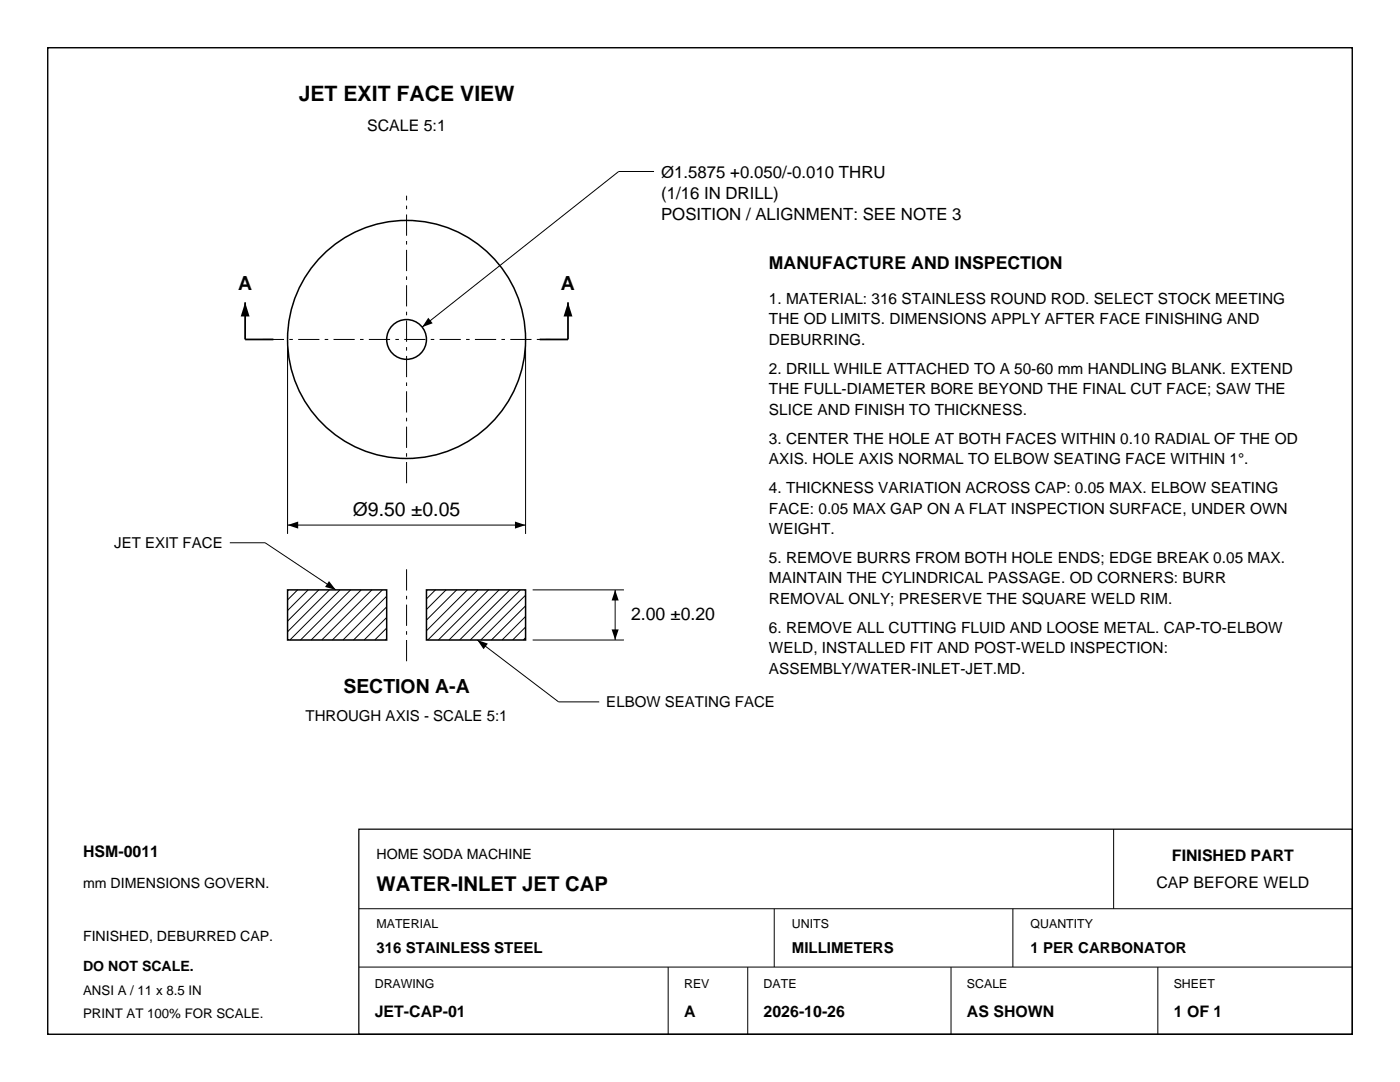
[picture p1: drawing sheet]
<svg xmlns="http://www.w3.org/2000/svg" width="279mm" height="216mm" viewBox="0 0 279 216" stroke-linecap="round" stroke-linejoin="round" font-family="sans-serif">
<defs><g id="words">
<text font-size="4.2" x="59.6" y="20.1">JET EXIT FACE VIEW</text>
<text font-size="4.1" x="75.1" y="177.8">WATER-INLET JET CAP</text>
<g font-size="3.9">
<text x="47.5" y="57.9">A</text>
<text x="112" y="57.9">A</text>
<text x="70.4" y="103">Ø9.50 ±0.05</text>
<text x="68.5" y="138.3">SECTION A-A</text>
</g>
<g font-size="3.5">
<text x="153.5" y="53.6">MANUFACTURE AND INSPECTION</text>
<text x="125.9" y="123.8">2.00 ±0.20</text>
</g>
<g font-size="3.4">
<text x="131.9" y="35.4">Ø1.5875 +0.050/-0.010 THRU</text>
<text x="131.9" y="39.7">(1/16 IN DRILL)</text>
<text x="131.9" y="43.9">POSITION / ALIGNMENT: SEE NOTE 3</text>
</g>
<g font-size="3.2">
<text x="73.3" y="26.1">SCALE 5:1</text>
<text x="16.6" y="171.1">HSM-0011</text>
<text x="233.9" y="171.8">FINISHED PART</text>
<text x="230.8" y="177.1">CAP BEFORE WELD</text>
<text x="74.8" y="202.8">JET-CAP-01</text>
<text x="136.5" y="202.8">A</text>
<text x="152.4" y="202.8">2026-10-26</text>
<text x="193" y="202.8">AS SHOWN</text>
<text x="234.2" y="202.8">1 OF 1</text>
</g>
<g font-size="3.1">
<text x="153.5" y="60.7">1. MATERIAL: 316 STAINLESS ROUND ROD. SELECT STOCK MEETING</text>
<text x="153.5" y="64.7">THE OD LIMITS. DIMENSIONS APPLY AFTER FACE FINISHING AND</text>
<text x="153.5" y="68.8">DEBURRING.</text>
<text x="153.5" y="74.6">2. DRILL WHILE ATTACHED TO A 50-60 mm HANDLING BLANK. EXTEND</text>
<text x="153.5" y="78.7">THE FULL-DIAMETER BORE BEYOND THE FINAL CUT FACE; SAW THE</text>
<text x="153.5" y="82.7">SLICE AND FINISH TO THICKNESS.</text>
<text x="153.5" y="88.5">3. CENTER THE HOLE AT BOTH FACES WITHIN 0.10 RADIAL OF THE OD</text>
<text x="153.5" y="92.6">AXIS. HOLE AXIS NORMAL TO ELBOW SEATING FACE WITHIN 1°.</text>
<text x="153.5" y="98.4">4. THICKNESS VARIATION ACROSS CAP: 0.05 MAX. ELBOW SEATING</text>
<text x="153.5" y="102.5">FACE: 0.05 MAX GAP ON A FLAT INSPECTION SURFACE, UNDER OWN</text>
<text x="153.5" y="106.5">WEIGHT.</text>
<text x="153.5" y="112.4">5. REMOVE BURRS FROM BOTH HOLE ENDS; EDGE BREAK 0.05 MAX.</text>
<text x="153.5" y="116.4">MAINTAIN THE CYLINDRICAL PASSAGE. OD CORNERS: BURR</text>
<text x="153.5" y="120.5">REMOVAL ONLY; PRESERVE THE SQUARE WELD RIM.</text>
<text x="153.5" y="126.3">6. REMOVE ALL CUTTING FLUID AND LOOSE METAL. CAP-TO-ELBOW</text>
<text x="153.5" y="130.4">WELD, INSTALLED FIT AND POST-WELD INSPECTION:</text>
<text x="153.5" y="134.4">ASSEMBLY/WATER-INLET-JET.MD.</text>
</g>
<g font-size="3">
<text x="22.8" y="109.4">JET EXIT FACE</text>
<text x="61" y="143.9">THROUGH AXIS - SCALE 5:1</text>
<text x="121" y="141.1">ELBOW SEATING FACE</text>
<text x="75.1" y="190.1">316 STAINLESS STEEL</text>
<text x="158" y="190.1">MILLIMETERS</text>
<text x="205.7" y="190.1">1 PER CARBONATOR</text>
</g>
<g font-size="2.8">
<text x="75.1" y="171.4">HOME SODA MACHINE</text>
<text x="16.6" y="177.1">mm DIMENSIONS GOVERN.</text>
<text x="16.6" y="187.7">FINISHED, DEBURRED CAP.</text>
<text x="16.6" y="193.7">DO NOT SCALE.</text>
</g>
<g font-size="2.6">
<text x="16.6" y="198.6">ANSI A / 11 x 8.5 IN</text>
<text x="16.6" y="203.2">PRINT AT 100% FOR SCALE.</text>
</g>
<g font-size="2.5">
<text x="75.1" y="185.2">MATERIAL</text>
<text x="158" y="185.2">UNITS</text>
<text x="205.7" y="185.2">QUANTITY</text>
<text x="74.8" y="197.2">DRAWING</text>
<text x="136.5" y="197.2">REV</text>
<text x="152.4" y="197.2">DATE</text>
<text x="193" y="197.2">SCALE</text>
<text x="234.2" y="197.2">SHEET</text>
</g>
</g></defs>
<path d="M9.5 9.5h260.4v196.9h-260.4z" fill="none" stroke="#000" stroke-width=".28"/>
<g fill="none" stroke="#000" stroke-width=".3">
<path d="M57.4 117.7h19.8v10h-19.8zM85.1 117.7h19.8v10h-19.8z"/>
<circle cx="81.1" cy="67.7" r="23.8"/>
<circle cx="81.1" cy="67.7" r="4"/>
</g>
<path d="M52.5 67.7h57.3M81.1 96.4v-57.4M81.1 131.9v-18.4" fill="none" stroke="#000" stroke-width=".2" stroke-dasharray="4.2 1.1 .7 1.1" stroke-linecap="butt"/>
<path d="M48.9 60.3v7.4h5.7M113.4 60.3v7.4h-5.7" fill="none" stroke="#000" stroke-width=".35"/>
<path d="M48.9 60.3l.9 2.8h-1.8zM85.5 63.4l.8 1.1-2 .8zM113.4 60.3l.8 2.8h-1.7zM57.4 104.8l2.1-.7v1.4zM65.7 115.9l1.3 1.8-2.1-.6zM102.8 104.1l2.1 .7-2.1 .7zM122.8 117.7l.7 2.1h-1.4zM95.2 127.7l2.2 .7-.9 1.1zM122.1 125.6h1.4l-.7 2.1z" fill="#000"/>
<g fill="none" stroke="#000" stroke-width=".2">
<path d="M130.5 34.2h-7l-39.2 31.1M57.4 69.1v37.4M104.9 69.1v37.4M45.9 108.3h7l14.1 9.4M57.4 104.8h47.5M59.4 117.7l-2.1 2.1M61.5 117.7l-4.2 4.2M63.6 117.7l-6.3 6.3M65.7 117.7l-8.4 8.4M67.9 117.7l-10 10M70 117.7l-10 10M72.1 117.7l-10 10"/>
<path d="M74.2 117.7l-10 10M76.3 117.7l-10 10M77.2 118.9l-8.8 8.8M86.9 117.7l-1.8 1.9M89 117.7l-3.9 4M91.1 117.7l-6 6.1M93.3 117.7l-8.2 8.2M95.4 117.7l-10 10M97.5 117.7l-10 10M99.6 117.7l-10 10M101.7 117.7l-10 10M103.8 117.7l-10 10"/>
<path d="M104.9 118.7l-8.9 9M106.3 117.7h18.2M122.8 117.7v10M77.2 121l-6.6 6.7M77.2 123.2l-4.5 4.5M77.2 125.3l-2.4 2.4M77.2 127.4l-.3 .3M95.2 127.7l16.3 12.4h8.1M104.9 120.8l-6.8 6.9M104.9 123l-4.7 4.7M104.9 125.1l-2.6 2.6M104.9 127.2l-.5 .5"/>
<path d="M106.3 127.7h18.2M222.2 165.5v15.8M71.6 181.3h198.3M71.6 193h198.3M133.3 193v13.4M149.2 193v13.4M154.5 181.3v11.7M189.8 193v13.4M202.1 181.3v11.7M231.1 193v13.4"/>
</g>
<path d="M71.6 165.5h198.3v40.9h-198.3z" fill="none" stroke="#000" stroke-width=".25"/>
<use href="#words"/>
</svg>
